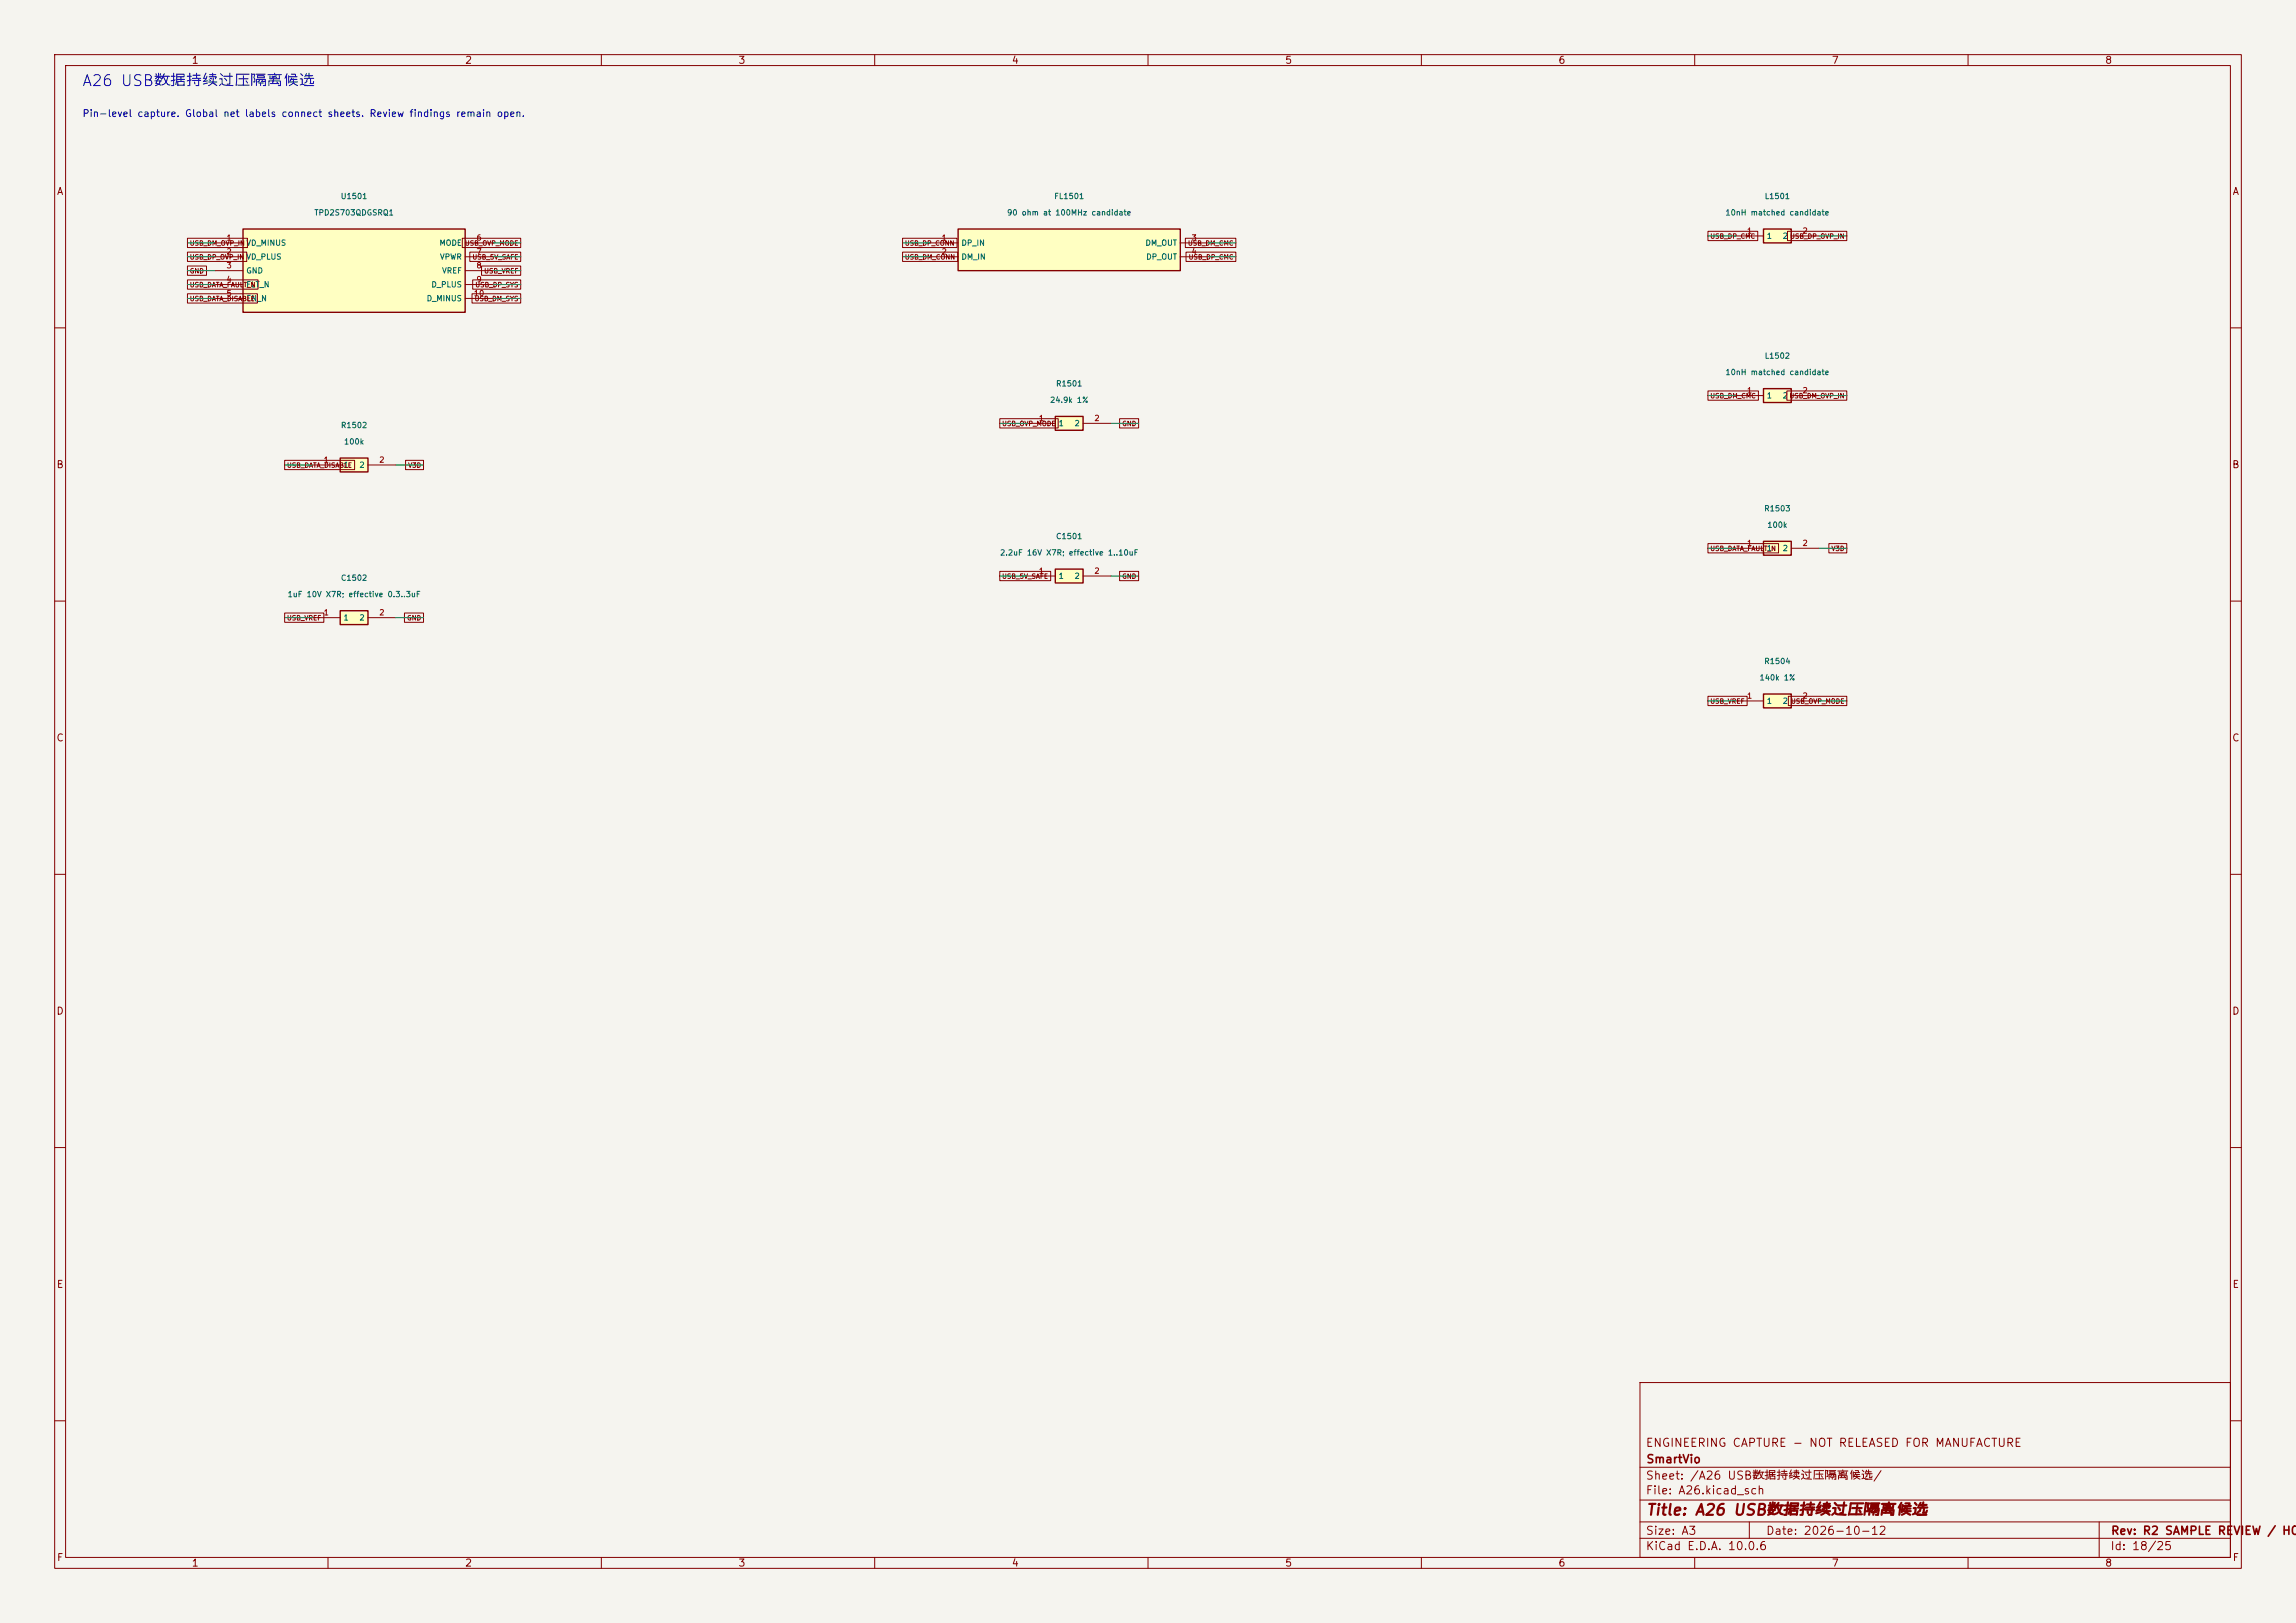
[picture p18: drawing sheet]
<svg xmlns="http://www.w3.org/2000/svg" width="420mm" height="297mm" viewBox="0 0 420 297" stroke-linecap="round" stroke-linejoin="round" font-family="sans-serif">
<defs><g id="words">
<text font-size="2" fill="#0000c2" x="14.9" y="16.3">A26 USB数据持续过压隔离候选</text>
<text font-size="2" fill="#840000" x="301" y="277.8">Title: A26 USB数据持续过压隔离候选</text>
<g font-size="1.5" fill="#840000">
<text x="300.9" y="265.1">ENGINEERING CAPTURE - NOT RELEASED FOR MANUFACTURE</text>
<text x="301" y="268.1">SmartVio</text>
<text x="300.9" y="273.8">File: A26.kicad_sch</text>
<text x="300.9" y="271.1">Sheet: /A26 USB数据持续过压隔离候选/</text>
<text x="300.9" y="281.2">Size: A3</text>
<text x="322.9" y="281.2">Date: 2026-10-12</text>
<text x="386" y="281.2">Rev: R2 SAMPLE REVIEW / HOL</text>
<text x="300.9" y="284">KiCad E.D.A. 10.0.6</text>
<text x="385.9" y="284">Id: 18/25</text>
</g>
<g font-size="1.3" fill="#840000">
<text x="35" y="12">1</text>
<text x="85" y="12">2</text>
<text x="135" y="12">3</text>
<text x="185" y="12">4</text>
<text x="235" y="12">5</text>
<text x="285" y="12">6</text>
<text x="335" y="12">7</text>
<text x="385" y="12">8</text>
<text x="10.3" y="36">A</text>
<text x="408.3" y="36">A</text>
<text x="10.2" y="86">B</text>
<text x="408.2" y="86">B</text>
<text x="10.2" y="136">C</text>
<text x="408.2" y="136">C</text>
<text x="10.2" y="186">D</text>
<text x="408.2" y="186">D</text>
<text x="10.3" y="236">E</text>
<text x="408.3" y="236">E</text>
<text x="10.3" y="286">F</text>
<text x="35" y="287">1</text>
<text x="85" y="287">2</text>
<text x="135" y="287">3</text>
<text x="185" y="287">4</text>
<text x="235" y="287">5</text>
<text x="285" y="287">6</text>
<text x="335" y="287">7</text>
<text x="385" y="287">8</text>
<text x="408.3" y="286">F</text>
</g>
<text font-size="1.3" fill="#0000c2" x="15" y="21.7">Pin-level capture. Global net labels connect sheets. Review findings remain open.</text>
<g font-size="1" fill="#006464">
<text x="57.4" y="39.7">TPD2S703QDGSRQ1</text>
<text x="62.2" y="36.7">U1501</text>
<text x="184.1" y="39.7">90 ohm at 100MHz candidate</text>
<text x="192.7" y="36.7">FL1501</text>
<text x="315.5" y="39.7">10nH matched candidate</text>
<text x="322.7" y="36.7">L1501</text>
<text x="45" y="45.2">VD_MINUS</text>
<text x="45" y="47.7">VD_PLUS</text>
<text x="80.3" y="45.2">MODE</text>
<text x="80.4" y="47.7">VPWR</text>
<text x="175.8" y="45.2">DP_IN</text>
<text x="175.8" y="47.7">DM_IN</text>
<text x="209.4" y="45.2">DM_OUT</text>
<text x="209.6" y="47.7">DP_OUT</text>
<text x="323.1" y="43.9">1</text>
<text x="326" y="43.9">2</text>
<text x="45" y="50.3">GND</text>
<text x="45" y="52.8">FLT_N</text>
<text x="78.8" y="52.8">D_PLUS</text>
<text x="80.8" y="50.3">VREF</text>
<text x="45" y="55.4">EN_N</text>
<text x="78" y="55.4">D_MINUS</text>
<text x="322.7" y="65.9">L1502</text>
<text x="193.1" y="71">R1501</text>
<text x="315.5" y="68.9">10nH matched candidate</text>
<text x="192" y="74">24.9k 1%</text>
<text x="323.1" y="73.1">1</text>
<text x="326" y="73.1">2</text>
<text x="62.3" y="78.6">R1502</text>
<text x="62.8" y="81.6">100k</text>
<text x="193.5" y="78.2">1</text>
<text x="196.5" y="78.2">2</text>
<text x="62.7" y="85.8">1</text>
<text x="65.6" y="85.8">2</text>
<text x="322.6" y="93.8">R1503</text>
<text x="182.8" y="101.9">2.2uF 16V X7R; effective 1..10uF</text>
<text x="193.1" y="98.9">C1501</text>
<text x="323.1" y="101.1">1</text>
<text x="323.2" y="96.8">100k</text>
<text x="326" y="101.1">2</text>
<text x="62.3" y="106.5">C1502</text>
<text x="193.5" y="106.2">1</text>
<text x="196.5" y="106.2">2</text>
<text x="52.5" y="109.5">1uF 10V X7R; effective 0.3..3uF</text>
<text x="62.7" y="113.8">1</text>
<text x="65.6" y="113.8">2</text>
<text x="321.8" y="124.8">140k 1%</text>
<text x="322.6" y="121.8">R1504</text>
<text x="323.1" y="129">1</text>
<text x="326" y="129">2</text>
</g>
<g font-size="1" fill="#a90000">
<text x="41.3" y="44.3">1</text>
<text x="41.3" y="46.8">2</text>
<text x="87.1" y="44.3">6</text>
<text x="87.1" y="46.8">7</text>
<text x="172.1" y="44.3">1</text>
<text x="172.1" y="46.8">2</text>
<text x="217.9" y="44.3">3</text>
<text x="217.9" y="46.8">4</text>
<text x="319.5" y="43">1</text>
<text x="329.6" y="43">2</text>
<text x="41.3" y="49.3">3</text>
<text x="41.3" y="51.9">4</text>
<text x="87.1" y="49.3">8</text>
<text x="87.1" y="51.9">9</text>
<text x="41.3" y="54.4">5</text>
<text x="86.6" y="54.4">10</text>
<text x="189.9" y="77.3">1</text>
<text x="200.1" y="77.3">2</text>
<text x="319.5" y="72.2">1</text>
<text x="329.6" y="72.2">2</text>
<text x="59.1" y="84.9">1</text>
<text x="69.3" y="84.9">2</text>
<text x="319.5" y="100.1">1</text>
<text x="329.6" y="100.1">2</text>
<text x="189.9" y="105.2">1</text>
<text x="200.1" y="105.2">2</text>
<text x="59.1" y="112.8">1</text>
<text x="69.3" y="112.8">2</text>
<text x="319.5" y="128.1">1</text>
<text x="329.6" y="128.1">2</text>
</g>
<g font-size=".9" fill="#840000">
<text x="34.6" y="47.7">USB_DP_OVP_IN</text>
<text x="34.6" y="45.2">USB_DM_OVP_IN</text>
<text x="85" y="45.2">USB_OVP_MODE</text>
<text x="86.3" y="47.7">USB_5V_SAFE</text>
<text x="165.4" y="47.7">USB_DM_CONN</text>
<text x="165.4" y="45.2">USB_DP_CONN</text>
<text x="217.2" y="45.2">USB_DM_CMC</text>
<text x="217.3" y="47.7">USB_DP_CMC</text>
<text x="312.8" y="43.9">USB_DP_CMC</text>
<text x="327.4" y="43.9">USB_DP_OVP_IN</text>
<text x="34.6" y="50.2">GND</text>
<text x="34.6" y="52.8">USB_DATA_FAULT_N</text>
<text x="86.9" y="52.8">USB_DP_SYS</text>
<text x="88.5" y="50.2">USB_VREF</text>
<text x="34.6" y="55.3">USB_DATA_DISABLE</text>
<text x="86.7" y="55.3">USB_DM_SYS</text>
<text x="312.8" y="73.1">USB_DM_CMC</text>
<text x="327.2" y="73.1">USB_DM_OVP_IN</text>
<text x="183.2" y="78.2">USB_OVP_MODE</text>
<text x="205.2" y="78.2">GND</text>
<text x="52.4" y="85.8">USB_DATA_DISABLE</text>
<text x="74.6" y="85.8">V3D</text>
<text x="312.8" y="101">USB_DATA_FAULT_N</text>
<text x="334.9" y="101">V3D</text>
<text x="183.2" y="106.1">USB_5V_SAFE</text>
<text x="205.2" y="106.1">GND</text>
<text x="52.4" y="113.7">USB_VREF</text>
<text x="74.4" y="113.7">GND</text>
<text x="312.8" y="129">USB_VREF</text>
<text x="327.5" y="129">USB_OVP_MODE</text>
</g>
</g></defs>
<path d="M0 0h420v297h-420z" fill="#f5f4ef" stroke="#f5f4ef" stroke-width=".18"/>
<g fill="none" stroke="#840000" stroke-width=".18">
<path d="M10 10h400v277h-400zM12 12h396v273h-396zM60 10v2M110 10v2M160 10v2M210 10v2M260 10v2M310 10v2M360 10v2M10 60h2M408 60h2M10 110h2"/>
<path d="M408 110h2M10 160h2M408 160h2M10 210h2M408 210h2M300 253h108v32h-108zM10 260h2M300 278.5h108M300 274.5h108M300 268.5h108M320 278.5v3M384 278.5v6.5"/>
<path d="M408 260h2M60 285v2M110 285v2M160 285v2M210 285v2M260 285v2M300 281.5h108M310 285v2M360 285v2"/>
</g>
<path d="M322.6 71.1h5.1v2.6h-5.1z" fill="#ffffc2"/>
<path d="M322.6 71.1h5.1v2.6h-5.1z" fill="none" stroke="#840000" stroke-width=".25"/>
<path d="M317.5 72.4h5.1M327.7 72.4h5" fill="none" stroke="#840000" stroke-width=".18"/>
<path d="M322.6 127h5.1v2.5h-5.1z" fill="#ffffc2"/>
<path d="M322.6 127h5.1v2.5h-5.1z" fill="none" stroke="#840000" stroke-width=".25"/>
<path d="M317.5 128.3h5.1M327.7 128.3h5" fill="none" stroke="#840000" stroke-width=".18"/>
<path d="M193 104.1h5.1v2.6h-5.1z" fill="#ffffc2"/>
<path d="M193 104.1h5.1v2.6h-5.1z" fill="none" stroke="#840000" stroke-width=".25"/>
<path d="M188 105.4h5M198.1 105.4h5.1" fill="none" stroke="#840000" stroke-width=".18"/>
<path d="M193 76.2h5.1v2.5h-5.1z" fill="#ffffc2"/>
<path d="M193 76.2h5.1v2.5h-5.1z" fill="none" stroke="#840000" stroke-width=".25"/>
<path d="M188 77.5h5M198.1 77.5h5.1" fill="none" stroke="#840000" stroke-width=".18"/>
<path d="M175.3 41.9h40.6v7.6h-40.6z" fill="#ffffc2"/>
<path d="M175.3 41.9h40.6v7.6h-40.6z" fill="none" stroke="#840000" stroke-width=".25"/>
<path d="M170.2 44.5h5.1M170.2 47h5.1M215.9 44.5h5.1M215.9 47h5.1" fill="none" stroke="#840000" stroke-width=".18"/>
<path d="M62.2 111.8h5.1v2.5h-5.1z" fill="#ffffc2"/>
<path d="M62.2 111.8h5.1v2.5h-5.1z" fill="none" stroke="#840000" stroke-width=".25"/>
<path d="M57.1 113h5.1M67.3 113h5.1" fill="none" stroke="#840000" stroke-width=".18"/>
<path d="M62.2 83.8h5.1v2.6h-5.1z" fill="#ffffc2"/>
<path d="M62.2 83.8h5.1v2.6h-5.1z" fill="none" stroke="#840000" stroke-width=".25"/>
<path d="M57.1 85.1h5.1M67.3 85.1h5.1" fill="none" stroke="#840000" stroke-width=".18"/>
<path d="M322.6 99.1h5.1v2.5h-5.1z" fill="#ffffc2"/>
<path d="M322.6 99.1h5.1v2.5h-5.1z" fill="none" stroke="#840000" stroke-width=".25"/>
<path d="M317.5 100.3h5.1M327.7 100.3h5" fill="none" stroke="#840000" stroke-width=".18"/>
<path d="M44.4 41.9h40.7v15.3h-40.7z" fill="#ffffc2"/>
<path d="M44.4 41.9h40.7v15.3h-40.7z" fill="none" stroke="#840000" stroke-width=".25"/>
<path d="M39.4 44.5h5M39.4 47h5M39.4 49.5h5M39.4 52.1h5M39.4 54.6h5M85.1 44.5h5.1M85.1 47h5.1M85.1 49.5h5.1M85.1 52.1h5.1M85.1 54.6h5.1" fill="none" stroke="#840000" stroke-width=".18"/>
<path d="M322.6 41.9h5.1v2.6h-5.1z" fill="#ffffc2"/>
<path d="M322.6 41.9h5.1v2.6h-5.1z" fill="none" stroke="#840000" stroke-width=".25"/>
<g fill="none" stroke="#840000" stroke-width=".18">
<path d="M34.3 46.1h10.8v1.7h-10.8zM34.3 48.7h3.5v1.7h-3.5zM34.3 53.8h12.8v1.7h-12.8zM34.3 51.2h12.9v1.7h-12.9zM34.3 43.6h11v1.7h-11zM84.6 43.6h10.6v1.7h-10.6zM85.9 46.1h9.3v1.7h-9.3zM86.3 53.8h8.9v1.7h-8.9zM86.5 51.2h8.7v1.7h-8.7zM88.1 48.7h7.1v1.7h-7.1zM165.1 46.1h10.1v1.7h-10.1zM165.1 43.6h10v1.7h-10z"/>
<path d="M216.8 43.6h9.3v1.7h-9.3zM217 46.1h9.1v1.7h-9.1zM312.4 42.3h9.1v1.7h-9.1zM317.5 43.2h5.1M327 42.3h10.8v1.7h-10.8zM327.7 43.2h5M182.9 76.6h10.7v1.7h-10.7zM204.8 76.6h3.5v1.7h-3.5zM312.4 71.5h9.3v1.7h-9.3zM326.8 71.5h11v1.7h-11zM52.1 84.2h12.8v1.7h-12.8zM74.2 84.2h3.3v1.7h-3.3z"/>
<path d="M312.4 99.5h12.9v1.7h-12.9zM334.5 99.5h3.3v1.7h-3.3zM52.1 112.2h7.1v1.7h-7.1zM74 112.2h3.5v1.7h-3.5zM182.9 104.6h9.3v1.7h-9.3zM204.8 104.6h3.5v1.7h-3.5zM312.4 127.4h7.2v1.7h-7.2zM327.1 127.4h10.7v1.7h-10.7z"/>
</g>
<g fill="none" stroke="#009600" stroke-width=".18">
<path d="M34.3 44.5h5.1M34.3 54.6h5.1M34.3 52.1h5.1M34.3 49.5h5.1M34.3 47h5.1M90.2 44.5h5M90.2 54.6h5M90.2 52.1h5M90.2 49.5h5M90.2 47h5M165.1 44.5h5.1M165.1 47h5.1"/>
<path d="M221 44.5h5.1M221 47h5.1M312.4 43.2h5.1M332.7 43.2h5.1M182.9 77.5h5.1M203.2 77.5h5.1M312.4 72.4h5.1M332.7 72.4h5.1M52.1 85.1h5M72.4 85.1h5.1M52.1 113h5M72.4 113h5.1"/>
<path d="M182.9 105.4h5.1M203.2 105.4h5.1M312.4 100.3h5.1M332.7 100.3h5.1M312.4 128.3h5.1M332.7 128.3h5.1"/>
</g>
<use href="#words"/>
</svg>
